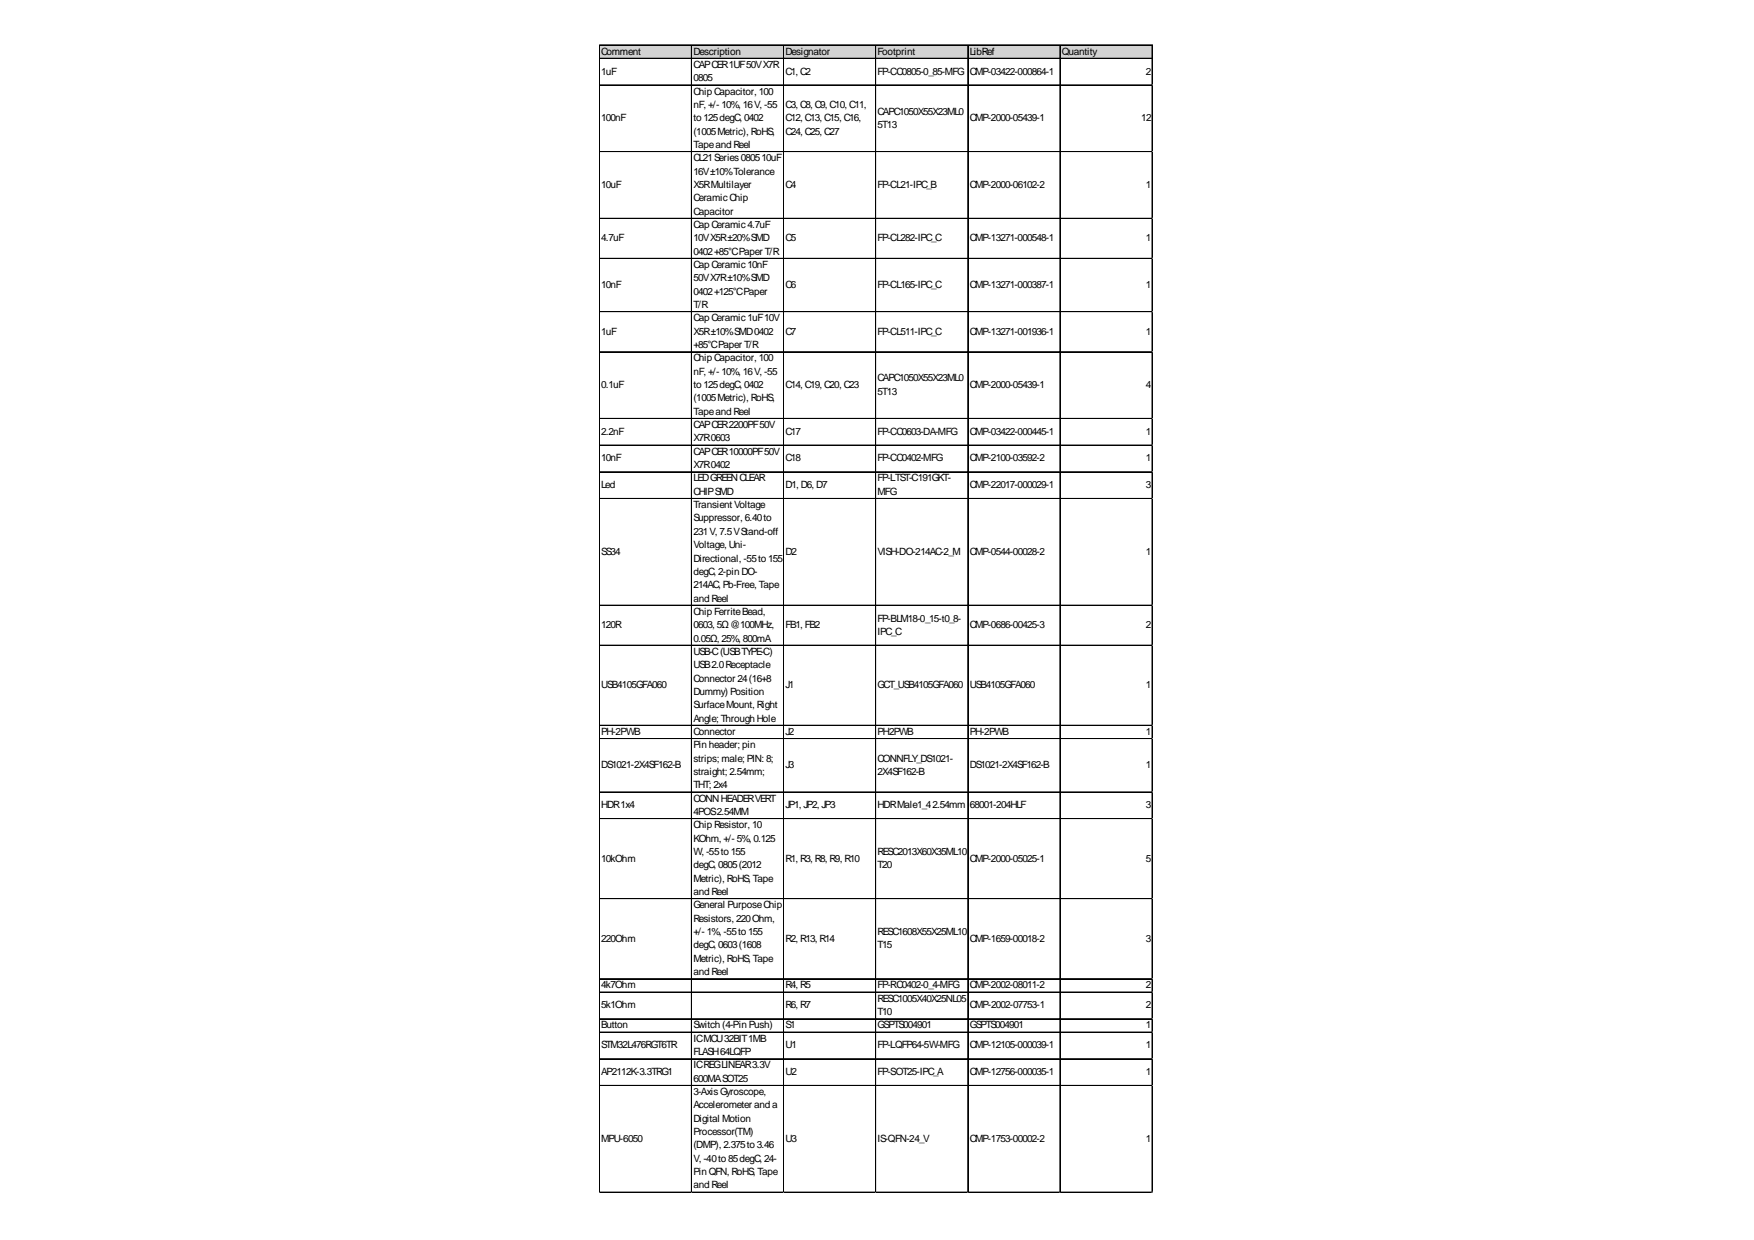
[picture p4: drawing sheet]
<svg xmlns="http://www.w3.org/2000/svg" width="297mm" height="210mm" viewBox="0 0 297 210" stroke-linecap="round" stroke-linejoin="round" font-family="sans-serif">
<defs><g id="words">
<g font-size="1.7">
<text x="101.8" y="9.2">Comment</text>
<text x="117.4" y="9.2">Description</text>
<text x="117.4" y="11.5">CAPCER1UF50VX7R</text>
<text x="133" y="9.2">Designator</text>
<text x="148.6" y="9.2">Footprint</text>
<text x="164.2" y="9.2">LibRef</text>
<text x="179.8" y="9.2">Quantity</text>
<text x="101.8" y="12.6">1uF</text>
<text x="117.4" y="13.8">0805</text>
<text x="117.4" y="16">Chip Capacitor, 100</text>
<text x="133" y="12.6">C1, C2</text>
<text x="148.6" y="12.6">FP-CC0805-0_85-MFG</text>
<text x="164.2" y="12.6">CMP-03422-000864-1</text>
<text x="194.1" y="12.6">2</text>
<text x="101.8" y="20.5">100nF</text>
<text x="117.4" y="18.3">nF, +/- 10%, 16V, -55</text>
<text x="117.4" y="20.5">to 125degC, 0402</text>
<text x="117.4" y="22.8">(1005Metric), RoHS,</text>
<text x="133" y="18.3">C3, C8, C9, C10, C11,</text>
<text x="133" y="20.5">C12, C13, C15, C16,</text>
<text x="133" y="22.8">C24, C25, C27</text>
<text x="148.6" y="19.4">CAPC1050X55X23ML0</text>
<text x="148.6" y="21.7">5T13</text>
<text x="164.2" y="20.5">CMP-2000-05439-1</text>
<text x="193.3" y="20.5">12</text>
<text x="117.4" y="25">Tapeand Reel</text>
<text x="117.4" y="27.3">CL21Series080510uF</text>
<text x="117.4" y="29.6">16V±10%Tolerance</text>
<text x="101.8" y="31.8">10uF</text>
<text x="117.4" y="31.8">X5RMultilayer</text>
<text x="117.4" y="34.1">CeramicChip</text>
<text x="133" y="31.8">C4</text>
<text x="148.6" y="31.8">FP-CL21-IPC_B</text>
<text x="164.2" y="31.8">CMP-2000-06102-2</text>
<text x="194.1" y="31.8">1</text>
<text x="101.8" y="40.9">4.7uF</text>
<text x="117.4" y="36.3">Capacitor</text>
<text x="117.4" y="38.6">Cap Ceramic4.7uF</text>
<text x="117.4" y="40.9">10VX5R±20%SMD</text>
<text x="133" y="40.9">C5</text>
<text x="148.6" y="40.9">FP-CL282-IPC_C</text>
<text x="164.2" y="40.9">CMP-13271-000548-1</text>
<text x="194.1" y="40.9">1</text>
<text x="117.4" y="43.1">0402+85°CPaper T/R</text>
<text x="117.4" y="45.4">Cap Ceramic10nF</text>
<text x="117.4" y="47.6">50VX7R±10%SMD</text>
<text x="101.8" y="48.8">10nF</text>
<text x="117.4" y="49.9">0402+125°CPaper</text>
<text x="117.4" y="52.1">T/R</text>
<text x="133" y="48.8">C6</text>
<text x="148.6" y="48.8">FP-CL165-IPC_C</text>
<text x="164.2" y="48.8">CMP-13271-000387-1</text>
<text x="194.1" y="48.8">1</text>
<text x="101.8" y="56.7">1uF</text>
<text x="117.4" y="54.4">Cap Ceramic1uF10V</text>
<text x="117.4" y="56.7">X5R±10%SMD0402</text>
<text x="117.4" y="58.9">+85°CPaper T/R</text>
<text x="133" y="56.7">C7</text>
<text x="148.6" y="56.7">FP-CL511-IPC_C</text>
<text x="164.2" y="56.7">CMP-13271-001936-1</text>
<text x="194.1" y="56.7">1</text>
<text x="101.8" y="65.7">0.1uF</text>
<text x="117.4" y="61.2">Chip Capacitor, 100</text>
<text x="117.4" y="63.4">nF, +/- 10%, 16V, -55</text>
<text x="117.4" y="65.7">to 125degC, 0402</text>
<text x="133" y="65.7">C14, C19, C20, C23</text>
<text x="148.6" y="64.6">CAPC1050X55X23ML0</text>
<text x="164.2" y="65.7">CMP-2000-05439-1</text>
<text x="194.1" y="65.7">4</text>
<text x="117.4" y="68">(1005Metric), RoHS,</text>
<text x="117.4" y="70.2">Tapeand Reel</text>
<text x="148.6" y="66.8">5T13</text>
<text x="101.8" y="73.6">2.2nF</text>
<text x="117.4" y="72.5">CAPCER2200PF50V</text>
<text x="117.4" y="74.7">X7R0603</text>
<text x="117.4" y="77">CAPCER10000PF50V</text>
<text x="133" y="73.6">C17</text>
<text x="148.6" y="73.6">FP-CC0603-DA-MFG</text>
<text x="164.2" y="73.6">CMP-03422-000445-1</text>
<text x="194.1" y="73.6">1</text>
<text x="101.8" y="78.1">10nF</text>
<text x="101.8" y="82.6">Led</text>
<text x="117.4" y="79.2">X7R0402</text>
<text x="117.4" y="81.5">LEDGREENCLEAR</text>
<text x="117.4" y="83.8">CHIPSMD</text>
<text x="133" y="78.1">C18</text>
<text x="133" y="82.6">D1, D6, D7</text>
<text x="148.6" y="78.1">FP-CC0402-MFG</text>
<text x="148.6" y="81.5">FP-LTST-C191GKT-</text>
<text x="148.6" y="83.8">MFG</text>
<text x="164.2" y="78.1">CMP-2100-03592-2</text>
<text x="164.2" y="82.6">CMP-22017-000029-1</text>
<text x="194.1" y="78.1">1</text>
<text x="194.1" y="82.6">3</text>
<text x="117.4" y="86">Transient Voltage</text>
<text x="117.4" y="88.3">Suppressor, 6.40to</text>
<text x="101.8" y="93.9">SS34</text>
<text x="117.4" y="90.5">231V, 7.5VStand-off</text>
<text x="117.4" y="92.8">Voltage, Uni-</text>
<text x="117.4" y="95">Directional, -55to 155</text>
<text x="133" y="93.9">D2</text>
<text x="148.6" y="93.9">VISH-DO-214AC-2_M</text>
<text x="164.2" y="93.9">CMP-0544-00028-2</text>
<text x="194.1" y="93.9">1</text>
<text x="117.4" y="97.3">degC, 2-pin DO-</text>
<text x="117.4" y="99.6">214AC, Pb-Free, Tape</text>
<text x="117.4" y="101.8">and Reel</text>
<text x="101.8" y="106.3">120R</text>
<text x="117.4" y="104.1">Chip FerriteBead,</text>
<text x="117.4" y="106.3">0603, 5Ω@100MHz,</text>
<text x="133" y="106.3">FB1, FB2</text>
<text x="148.6" y="105.2">FP-BLM18-0_15-t0_8-</text>
<text x="148.6" y="107.5">IPC_C</text>
<text x="164.2" y="106.3">CMP-0686-00425-3</text>
<text x="194.1" y="106.3">2</text>
<text x="117.4" y="108.6">0.05Ω, 25%, 800mA</text>
<text x="117.4" y="110.9">USB-C(USBTYPE-C)</text>
<text x="117.4" y="113.1">USB2.0Receptacle</text>
<text x="101.8" y="116.5">USB4105GFA060</text>
<text x="117.4" y="115.4">Connector 24(16+8</text>
<text x="117.4" y="117.6">Dummy) Position</text>
<text x="117.4" y="119.9">SurfaceMount, Right</text>
<text x="133" y="116.5">J1</text>
<text x="148.6" y="116.5">GCT_USB4105GFA060</text>
<text x="164.2" y="116.5">USB4105GFA060</text>
<text x="194.1" y="116.5">1</text>
<text x="101.8" y="124.4">PH-2PWB</text>
<text x="117.4" y="122.1">Angle; Through Hole</text>
<text x="117.4" y="124.4">Connector</text>
<text x="133" y="124.4">J2</text>
<text x="148.6" y="124.4">PH2PWB</text>
<text x="164.2" y="124.4">PH-2PWB</text>
<text x="194.1" y="124.4">1</text>
<text x="101.8" y="130.1">DS1021-2X4SF162-B</text>
<text x="117.4" y="126.7">Pin header; pin</text>
<text x="117.4" y="128.9">strips; male; PIN: 8;</text>
<text x="117.4" y="131.2">straight; 2.54mm;</text>
<text x="133" y="130.1">J3</text>
<text x="148.6" y="128.9">CONNFLY_DS1021-</text>
<text x="148.6" y="131.2">2X4SF162-B</text>
<text x="164.2" y="130.1">DS1021-2X4SF162-B</text>
<text x="194.1" y="130.1">1</text>
<text x="101.8" y="136.8">HDR1x4</text>
<text x="117.4" y="133.4">THT; 2x4</text>
<text x="117.4" y="135.7">CONNHEADERVERT</text>
<text x="117.4" y="138">4POS2.54MM</text>
<text x="133" y="136.8">JP1, JP2, JP3</text>
<text x="148.6" y="136.8">HDRMale1_42.54mm</text>
<text x="164.2" y="136.8">68001-204HLF</text>
<text x="194.1" y="136.8">3</text>
<text x="117.4" y="140.2">Chip Resistor, 10</text>
<text x="117.4" y="142.5">KOhm, +/- 5%, 0.125</text>
<text x="101.8" y="145.9">10kOhm</text>
<text x="117.4" y="144.7">W, -55to 155</text>
<text x="117.4" y="147">degC, 0805(2012</text>
<text x="117.4" y="149.2">Metric), RoHS, Tape</text>
<text x="133" y="145.9">R1, R3, R8, R9, R10</text>
<text x="148.6" y="144.7">RESC2013X60X35ML10</text>
<text x="148.6" y="147">T20</text>
<text x="164.2" y="145.9">CMP-2000-05025-1</text>
<text x="194.1" y="145.9">5</text>
<text x="117.4" y="151.5">and Reel</text>
<text x="117.4" y="153.8">General PurposeChip</text>
<text x="101.8" y="159.4">220Ohm</text>
<text x="117.4" y="156">Resistors, 220Ohm,</text>
<text x="117.4" y="158.3">+/- 1%, -55to 155</text>
<text x="117.4" y="160.5">degC, 0603(1608</text>
<text x="133" y="159.4">R2, R13, R14</text>
<text x="148.6" y="158.3">RESC1608X55X25ML10</text>
<text x="148.6" y="160.5">T15</text>
<text x="164.2" y="159.4">CMP-1659-00018-2</text>
<text x="194.1" y="159.4">3</text>
<text x="101.8" y="167.3">4k7Ohm</text>
<text x="117.4" y="162.8">Metric), RoHS, Tape</text>
<text x="117.4" y="165.1">and Reel</text>
<text x="133" y="167.3">R4, R5</text>
<text x="148.6" y="167.3">FP-RC0402-0_4-MFG</text>
<text x="164.2" y="167.3">CMP-2002-08011-2</text>
<text x="194.1" y="167.3">2</text>
<text x="101.8" y="170.7">5k1Ohm</text>
<text x="133" y="170.7">R6, R7</text>
<text x="148.6" y="169.6">RESC1005X40X25NL05</text>
<text x="148.6" y="171.8">T10</text>
<text x="164.2" y="170.7">CMP-2002-07753-1</text>
<text x="194.1" y="170.7">2</text>
<text x="101.8" y="174.1">Button</text>
<text x="101.8" y="177.5">STM32L476RGT6TR</text>
<text x="117.4" y="174.1">Switch (4-Pin Push)</text>
<text x="117.4" y="176.3">ICMCU32BIT1MB</text>
<text x="117.4" y="178.6">FLASH64LQFP</text>
<text x="133" y="174.1">S1</text>
<text x="133" y="177.5">U1</text>
<text x="148.6" y="174.1">GSPTS004901</text>
<text x="148.6" y="177.5">FP-LQFP64-5W-MFG</text>
<text x="164.2" y="174.1">GSPTS004901</text>
<text x="164.2" y="177.5">CMP-12105-000039-1</text>
<text x="194.1" y="174.1">1</text>
<text x="194.1" y="177.5">1</text>
<text x="101.8" y="182">AP2112K-3.3TRG1</text>
<text x="117.4" y="180.9">ICREGLINEAR3.3V</text>
<text x="117.4" y="183.1">600MASOT25</text>
<text x="117.4" y="185.4">3-AxisGyroscope,</text>
<text x="133" y="182">U2</text>
<text x="148.6" y="182">FP-SOT25-IPC_A</text>
<text x="164.2" y="182">CMP-12756-000035-1</text>
<text x="194.1" y="182">1</text>
<text x="117.4" y="187.6">Accelerometer and a</text>
<text x="117.4" y="189.9">Digital Motion</text>
<text x="101.8" y="193.3">MPU-6050</text>
<text x="117.4" y="192.2">Processor(TM)</text>
<text x="117.4" y="194.4">(DMP), 2.375to 3.46</text>
<text x="117.4" y="196.7">V, -40to 85degC, 24-</text>
<text x="133" y="193.3">U3</text>
<text x="148.6" y="193.3">IS-QFN-24_V</text>
<text x="164.2" y="193.3">CMP-1753-00002-2</text>
<text x="194.1" y="193.3">1</text>
<text x="117.4" y="198.9">Pin QFN, RoHS, Tape</text>
<text x="117.4" y="201.2">and Reel</text>
</g>
</g></defs>
<path d="M101.5 7.7h93.7v2.3h-93.7z" fill="#d3d3d3"/>
<g fill="none" stroke="#000" stroke-width=".17">
<path d="M101.5 7.6v194.3M101.6 7.6h93.6M101.6 9.9h93.6M101.6 14.4h93.6M117.1 7.7v194.2M132.7 7.7v194.2M148.3 7.7v194.2M163.9 7.7v194.2M179.5 7.7v194.2M195.1 7.7v194.2M101.6 25.7h93.6M101.6 36.9h93.6"/>
<path d="M101.6 37h93.6M101.6 43.7h93.6M101.6 43.8h93.6M101.6 52.8h93.6M101.6 59.5h93.6M101.6 59.6h93.6M101.6 70.8h93.6M101.6 70.9h93.6M101.6 75.3h93.6M101.6 75.4h93.6M101.6 79.9h93.6M101.6 84.4h93.6"/>
<path d="M101.6 102.4h93.6M101.6 102.5h93.6M101.6 109.2h93.6M101.6 109.3h93.6M101.6 122.8h93.6M101.6 125h93.6M101.6 125.1h93.6M101.6 134.1h93.6M101.6 138.6h93.6M101.6 152.1h93.6M101.6 152.2h93.6M101.6 165.7h93.6"/>
<path d="M101.6 167.9h93.6M101.6 168h93.6M101.6 172.4h93.6M101.6 172.5h93.6M101.6 174.7h93.6M101.6 174.8h93.6M101.6 179.2h93.6M101.6 179.3h93.6M101.6 183.7h93.6M101.6 183.8h93.6M101.6 201.8h93.6M101.6 201.9h93.6"/>
</g>
<path d="M101.5 201.9h.1" fill="none" stroke="#e0e0e0" stroke-width=".17"/>
<path d="M101.5 201.9h.1z" fill="#e0e0e0"/>
<path d="M117.1 201.9h.1" fill="none" stroke="#e0e0e0" stroke-width=".17"/>
<path d="M117.1 201.9h.1z" fill="#e0e0e0"/>
<path d="M132.7 201.9h.1" fill="none" stroke="#e0e0e0" stroke-width=".17"/>
<path d="M132.7 201.9h.1z" fill="#e0e0e0"/>
<path d="M148.3 201.9h.1" fill="none" stroke="#e0e0e0" stroke-width=".17"/>
<path d="M148.3 201.9h.1z" fill="#e0e0e0"/>
<path d="M163.9 201.9h.1" fill="none" stroke="#e0e0e0" stroke-width=".17"/>
<path d="M163.9 201.9h.1z" fill="#e0e0e0"/>
<path d="M179.5 201.9h.1" fill="none" stroke="#e0e0e0" stroke-width=".17"/>
<path d="M179.5 201.9h.1z" fill="#e0e0e0"/>
<path d="M195.1 201.9h.1" fill="none" stroke="#e0e0e0" stroke-width=".17"/>
<path d="M195.1 201.9h.1z" fill="#e0e0e0"/>
<path d="M195.2 14.4h.1" fill="none" stroke="#e0e0e0" stroke-width=".17"/>
<path d="M195.2 14.4v.1z" fill="#e0e0e0"/>
<path d="M195.2 25.7h.1" fill="none" stroke="#e0e0e0" stroke-width=".17"/>
<path d="M195.2 25.7v.1z" fill="#e0e0e0"/>
<path d="M195.2 36.9h.1" fill="none" stroke="#e0e0e0" stroke-width=".17"/>
<path d="M195.2 36.9v.2z" fill="#e0e0e0"/>
<path d="M195.2 43.7h.1" fill="none" stroke="#e0e0e0" stroke-width=".17"/>
<path d="M195.2 43.7v.1z" fill="#e0e0e0"/>
<path d="M195.2 52.8h.1" fill="none" stroke="#e0e0e0" stroke-width=".17"/>
<path d="M195.2 52.8v.1z" fill="#e0e0e0"/>
<path d="M195.2 59.5h.1" fill="none" stroke="#e0e0e0" stroke-width=".17"/>
<path d="M195.2 59.5v.1z" fill="#e0e0e0"/>
<path d="M195.2 70.8h.1" fill="none" stroke="#e0e0e0" stroke-width=".17"/>
<path d="M195.2 70.8v.1z" fill="#e0e0e0"/>
<path d="M195.2 75.3h.1" fill="none" stroke="#e0e0e0" stroke-width=".17"/>
<path d="M195.2 75.3v.2z" fill="#e0e0e0"/>
<path d="M195.2 79.9h.1" fill="none" stroke="#e0e0e0" stroke-width=".17"/>
<path d="M195.2 79.9v.1z" fill="#e0e0e0"/>
<path d="M195.2 84.4h.1" fill="none" stroke="#e0e0e0" stroke-width=".17"/>
<path d="M195.2 84.4v.1z" fill="#e0e0e0"/>
<path d="M195.2 102.4h.1" fill="none" stroke="#e0e0e0" stroke-width=".17"/>
<path d="M195.2 102.4v.1z" fill="#e0e0e0"/>
<path d="M195.2 109.2h.1" fill="none" stroke="#e0e0e0" stroke-width=".17"/>
<path d="M195.2 109.2v.1z" fill="#e0e0e0"/>
<path d="M195.2 122.8h.1" fill="none" stroke="#e0e0e0" stroke-width=".17"/>
<path d="M195.2 122.8v.1z" fill="#e0e0e0"/>
<path d="M195.2 125h.1" fill="none" stroke="#e0e0e0" stroke-width=".17"/>
<path d="M195.2 125v.1z" fill="#e0e0e0"/>
<path d="M195.2 134.1h.1" fill="none" stroke="#e0e0e0" stroke-width=".17"/>
<path d="M195.2 134.1v.1z" fill="#e0e0e0"/>
<path d="M195.2 138.6h.1" fill="none" stroke="#e0e0e0" stroke-width=".17"/>
<path d="M195.2 138.6v.1z" fill="#e0e0e0"/>
<path d="M195.2 152.1h.1" fill="none" stroke="#e0e0e0" stroke-width=".17"/>
<path d="M195.2 152.1v.1z" fill="#e0e0e0"/>
<path d="M195.2 165.7h.1" fill="none" stroke="#e0e0e0" stroke-width=".17"/>
<path d="M195.2 165.7v.1z" fill="#e0e0e0"/>
<path d="M195.2 167.9h.1" fill="none" stroke="#e0e0e0" stroke-width=".17"/>
<path d="M195.2 167.9v.1z" fill="#e0e0e0"/>
<path d="M195.2 172.4h.1" fill="none" stroke="#e0e0e0" stroke-width=".17"/>
<path d="M195.2 172.4v.2z" fill="#e0e0e0"/>
<path d="M195.2 174.7h.1" fill="none" stroke="#e0e0e0" stroke-width=".17"/>
<path d="M195.2 174.7v.1z" fill="#e0e0e0"/>
<path d="M195.2 179.2h.1" fill="none" stroke="#e0e0e0" stroke-width=".17"/>
<path d="M195.2 179.2v.1z" fill="#e0e0e0"/>
<path d="M195.2 183.7h.1" fill="none" stroke="#e0e0e0" stroke-width=".17"/>
<path d="M195.2 183.7v.1z" fill="#e0e0e0"/>
<path d="M195.2 201.8h.1" fill="none" stroke="#e0e0e0" stroke-width=".17"/>
<path d="M195.2 201.8v.1z" fill="#e0e0e0"/>
<use href="#words"/>
</svg>
